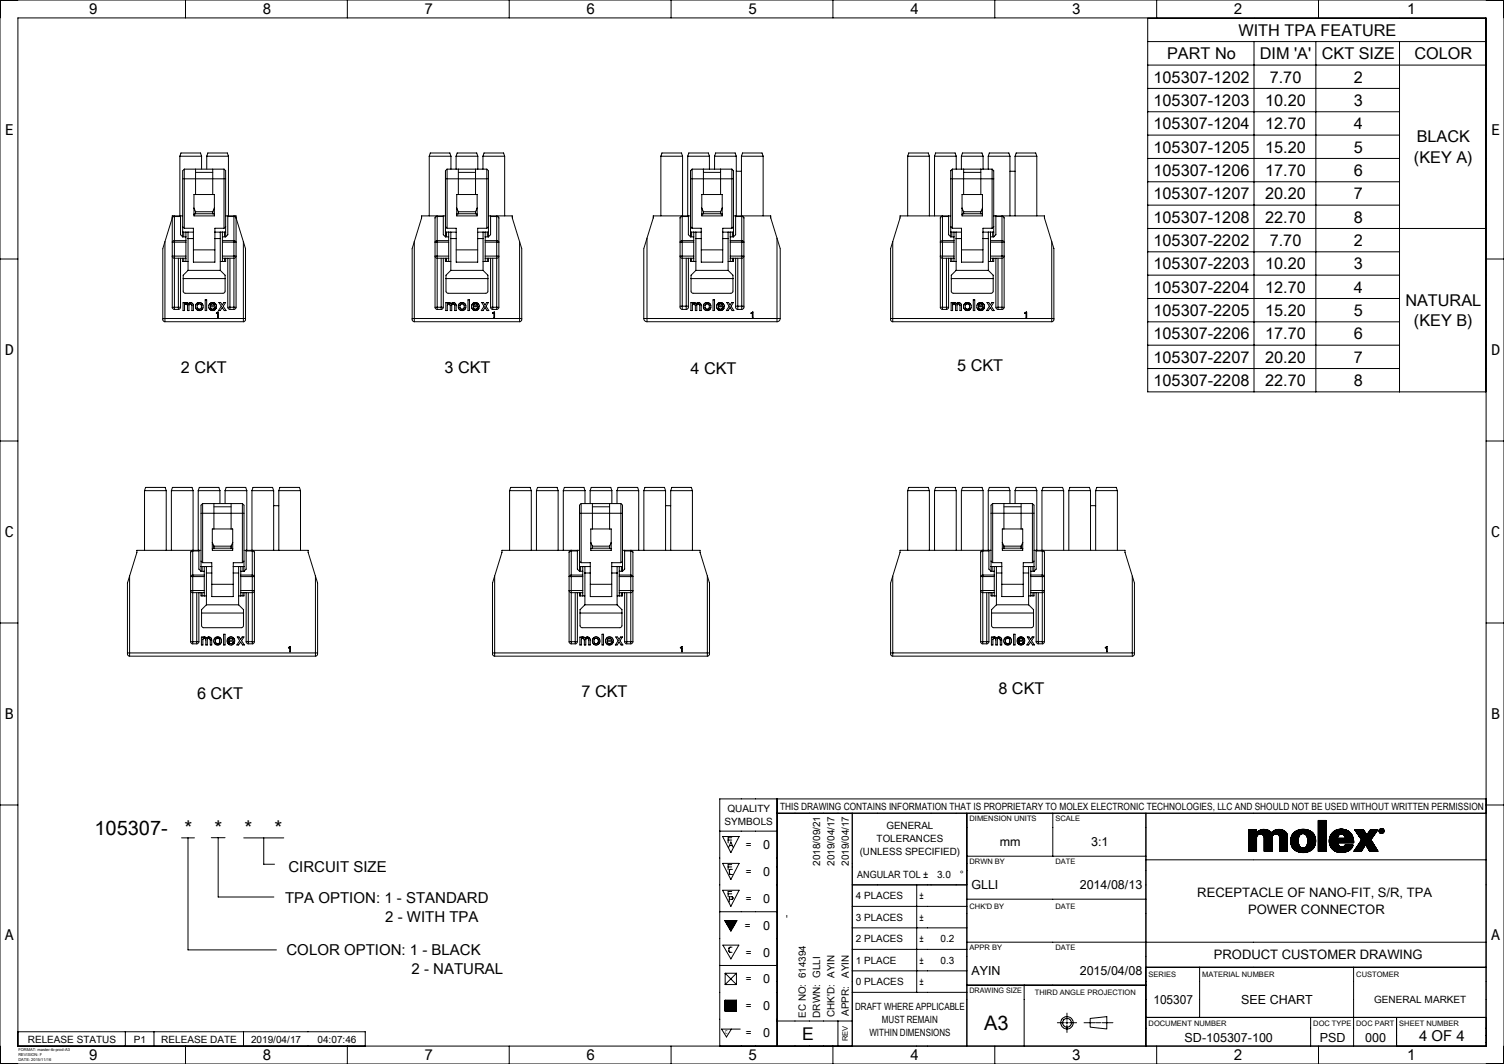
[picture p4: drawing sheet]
<svg xmlns="http://www.w3.org/2000/svg" width="420mm" height="297mm" viewBox="0 0 420 297" stroke-linecap="round" stroke-linejoin="round" font-family="sans-serif">
<defs><g id="words">
<g font-size="5.6">
<text x="26.4" y="233.1">105307-</text>
<text x="51.5" y="233.1">*</text>
<text x="59.9" y="233.1">*</text>
<text x="68.3" y="233.1">*</text>
<text x="76.7" y="233.1">*</text>
<text x="274.8" y="287.5">A3</text>
</g>
<text font-size="4.9" x="224.1" y="290.3">E</text>
<g font-size="4.5">
<text x="345.8" y="10">WITH TPA FEATURE</text>
<text x="325.9" y="16.5">PART No</text>
<text x="351.8" y="16.5">DIM 'A'</text>
<text x="369.1" y="16.5">CKT SIZE</text>
<text x="395" y="16.5">COLOR</text>
<text x="322.1" y="23.1">105307-1202</text>
<text x="354.6" y="23.1">7.70</text>
<text x="378" y="23.1">2</text>
<text x="322.1" y="29.6">105307-1203</text>
<text x="353.3" y="29.6">10.20</text>
<text x="378" y="29.6">3</text>
<text x="322.1" y="36.1">105307-1204</text>
<text x="353.3" y="36.1">12.70</text>
<text x="378" y="36.1">4</text>
<text x="395.6" y="39.7">BLACK</text>
<text x="322.1" y="42.6">105307-1205</text>
<text x="353.3" y="42.6">15.20</text>
<text x="378" y="42.6">5</text>
<text x="394.9" y="45.5">(KEY A)</text>
<text x="322.1" y="49.1">105307-1206</text>
<text x="353.3" y="49.1">17.70</text>
<text x="378" y="49.1">6</text>
<text x="322.1" y="55.6">105307-1207</text>
<text x="353.3" y="55.6">20.20</text>
<text x="378" y="55.6">7</text>
<text x="322.1" y="62.1">105307-1208</text>
<text x="353.3" y="62.1">22.70</text>
<text x="378" y="62.1">8</text>
<text x="322.1" y="68.7">105307-2202</text>
<text x="354.6" y="68.7">7.70</text>
<text x="378" y="68.7">2</text>
<text x="322.1" y="75.2">105307-2203</text>
<text x="353.3" y="75.2">10.20</text>
<text x="378" y="75.2">3</text>
<text x="322.1" y="81.7">105307-2204</text>
<text x="353.3" y="81.7">12.70</text>
<text x="378" y="81.7">4</text>
<text x="322.1" y="88.2">105307-2205</text>
<text x="353.3" y="88.2">15.20</text>
<text x="378" y="88.2">5</text>
<text x="392.5" y="85.3">NATURAL</text>
<text x="322.1" y="94.7">105307-2206</text>
<text x="353.3" y="94.7">17.70</text>
<text x="378" y="94.7">6</text>
<text x="394.9" y="91.1">(KEY B)</text>
<text x="322.1" y="101.2">105307-2207</text>
<text x="353.3" y="101.2">20.20</text>
<text x="378" y="101.2">7</text>
<text x="50.5" y="104.1">2 CKT</text>
<text x="124.1" y="104.1">3 CKT</text>
<text x="192.8" y="104.5">4 CKT</text>
<text x="267.3" y="103.7">5 CKT</text>
<text x="322.1" y="107.8">105307-2208</text>
<text x="353.3" y="107.8">22.70</text>
<text x="378" y="107.8">8</text>
<text x="55" y="195">6 CKT</text>
<text x="162.4" y="194.6">7 CKT</text>
<text x="278.8" y="193.8">8 CKT</text>
</g>
<g font-size="4.2">
<text x="24.8" y="4">9</text>
<text x="73.3" y="4">8</text>
<text x="118.5" y="4">7</text>
<text x="163.7" y="4">6</text>
<text x="208.9" y="4">5</text>
<text x="254.1" y="4">4</text>
<text x="299.3" y="4">3</text>
<text x="344.5" y="4">2</text>
<text x="393" y="4">1</text>
<text x="1.4" y="37.7">E</text>
<text x="416.4" y="37.7">E</text>
<text x="1.4" y="99.2">D</text>
<text x="416.4" y="99.2">D</text>
<text x="1.4" y="150">C</text>
<text x="416.4" y="150">C</text>
<text x="1.4" y="200.8">B</text>
<text x="416.4" y="200.8">B</text>
<text x="80.5" y="243.3">CIRCUIT SIZE</text>
<text x="79.6" y="252.1">TPA OPTION: 1 - STANDARD</text>
<text x="107.6" y="257.4">2 - WITH TPA</text>
<text x="1.4" y="262.4">A</text>
<text x="416.4" y="262.4">A</text>
<text x="80" y="266.7">COLOR OPTION: 1 - BLACK</text>
<text x="114.9" y="272">2 - NATURAL</text>
<text x="396.3" y="290.5">4 OF 4</text>
<text x="24.8" y="296">9</text>
<text x="73.3" y="296">8</text>
<text x="118.5" y="296">7</text>
<text x="163.7" y="296">6</text>
<text x="208.9" y="296">5</text>
<text x="254.1" y="296">4</text>
<text x="299.3" y="296">3</text>
<text x="344.5" y="296">2</text>
<text x="393" y="296">1</text>
</g>
<g font-size="3.6">
<text x="334.3" y="250.5">RECEPTACLE OF NANO-FIT, S/R, TPA</text>
<text x="348.6" y="255.1">POWER CONNECTOR</text>
<text x="339" y="267.8">PRODUCT CUSTOMER DRAWING</text>
</g>
<g font-size="3.5">
<text x="213.2" y="237">0</text>
<text x="279.2" y="236.2">mm</text>
<text x="304.7" y="236.3">3:1</text>
<text x="213.2" y="244.5">0</text>
<text x="271.2" y="248.3">GLLI</text>
<text x="301.5" y="248.3">2014/08/13</text>
<text x="213.2" y="252">0</text>
<text x="213.2" y="259.5">0</text>
<text x="213.2" y="267">0</text>
<text x="213.2" y="274.5">0</text>
<text x="271.2" y="272.2">AYIN</text>
<text x="301.5" y="272.3">2015/04/08</text>
<text x="322.1" y="280.3">105307</text>
<text x="346.6" y="280.3">SEE CHART</text>
<text x="213.2" y="282">0</text>
<text x="213.2" y="289.5">0</text>
<text x="330.8" y="290.8">SD-105307-100</text>
<text x="368.5" y="290.8">PSD</text>
<text x="381.2" y="290.8">000</text>
</g>
<g font-size="2.8">
<text x="203.1" y="226.7">QUALITY</text>
<text x="217.8" y="226">THIS DRAWING CONTAINS INFORMATION THAT IS PROPRIETARY TO MOLEX ELECTRONIC TECHNOLOGIES, LLC AND SHOULD NOT BE USED WITHOUT WRITTEN PERMISSION</text>
<text x="202.4" y="230.3">SYMBOLS</text>
<text x="247.5" y="231.5">GENERAL</text>
<text x="208.3" y="236.8">=</text>
<text x="240.1" y="238.6">(UNLESS SPECIFIED)</text>
<text x="244.8" y="235">TOLERANCES</text>
<text x="208.3" y="244.3">=</text>
<text x="229" y="241.7" transform="rotate(-90 229 241.7)">2018/09/21</text>
<text x="233" y="241.7" transform="rotate(-90 233 241.7)">2019/04/17</text>
<text x="237" y="241.7" transform="rotate(-90 237 241.7)">2019/04/17</text>
<text x="239.4" y="245">ANGULAR TOL ±</text>
<text x="261.7" y="245">3.0</text>
<text x="268" y="245">°</text>
<text x="208.3" y="251.8">=</text>
<text x="239" y="251">4 PLACES</text>
<text x="256.7" y="251">±</text>
<text x="220.5" y="256.4" transform="rotate(-90 220.5 256.4)">-</text>
<text x="239" y="257">3 PLACES</text>
<text x="256.7" y="257">±</text>
<text x="208" y="259.3">=</text>
<text x="239" y="263">2 PLACES</text>
<text x="256.7" y="263">±</text>
<text x="262.7" y="263">0.2</text>
<text x="208.3" y="266.8">=</text>
<text x="239" y="269">1 PLACE</text>
<text x="256.7" y="269">±</text>
<text x="262.7" y="269">0.3</text>
<text x="208.3" y="274.3">=</text>
<text x="237" y="273" transform="rotate(-90 237 273)">AYIN</text>
<text x="239" y="275">0 PLACES</text>
<text x="256.7" y="275">±</text>
<text x="208.3" y="281.8">=</text>
<text x="238.8" y="282">DRAFT WHERE APPLICABLE</text>
<text x="383.7" y="280">GENERAL MARKET</text>
<text x="225" y="284.1" transform="rotate(-90 225 284.1)">EC NO: 614394</text>
<text x="229" y="284.1" transform="rotate(-90 229 284.1)">DRWN: GLLI</text>
<text x="233" y="283.9" transform="rotate(-90 233 283.9)">CHK'D: AYIN</text>
<text x="237" y="283.6" transform="rotate(-90 237 283.6)">APPR:</text>
<text x="246.3" y="285.5">MUST REMAIN</text>
<text x="7.8" y="291">RELEASE STATUS</text>
<text x="37.4" y="291">P1</text>
<text x="45" y="291">RELEASE DATE</text>
<text x="70.1" y="291">2019/04/17</text>
<text x="88.7" y="291">04:07:46</text>
<text x="208.3" y="289.3">=</text>
<text x="242.8" y="289.1">WITHIN DIMENSIONS</text>
</g>
<g font-size="2.1">
<text x="270.7" y="229.3">DIMENSION UNITS</text>
<text x="294.7" y="229.3">SCALE</text>
<text x="270.7" y="241.2">DRWN BY</text>
<text x="294.7" y="241.2">DATE</text>
<text x="270.7" y="253.8">CHK'D BY</text>
<text x="294.7" y="253.7">DATE</text>
<text x="270.7" y="265.2">APPR BY</text>
<text x="294.7" y="265.2">DATE</text>
<text x="320.7" y="272.8">SERIES</text>
<text x="335.7" y="272.8">MATERIAL NUMBER</text>
<text x="378.7" y="272.8">CUSTOMER</text>
<text x="270.7" y="277.3">DRAWING SIZE</text>
<text x="289" y="277.8">THIRD ANGLE PROJECTION</text>
<text x="320.7" y="286.3">DOCUMENT NUMBER</text>
<text x="366.7" y="286.3">DOC TYPE</text>
<text x="378.7" y="286.3">DOC PART</text>
<text x="390.8" y="286.3">SHEET NUMBER</text>
<text x="236.8" y="290.6" transform="rotate(-90 236.8 290.6)">REV</text>
</g>
<text font-size="1.5" x="202.5" y="288.6">C</text>
<g font-size="1.1">
<text x="5.1" y="293.5">FORMAT: master-tb-prod-A3</text>
<text x="5.1" y="294.9">REVISION: F</text>
<text x="5.1" y="296.3">DATE: 2015/11/16</text>
</g>
</g></defs>
<g fill="none" stroke="#000" stroke-width=".28">
<path d="M0 0h420v297h-420zM5 5h410v287h-410zM51.8 0v5M97 0v5M142.2 0v5M187.4 0v5M232.6 0v5M277.8 0v5M320.5 5.1h94.4v104.3h-94.4zM320.5 11.6h94.4M320.5 18.2h94.4M323 0v5"/>
<path d="M350.2 11.6v97.8M367.5 11.6v97.8M368.2 0v5M390.8 11.6v97.8M320.5 24.7h70.3M320.5 31.2h70.3M320.5 37.7h70.3M50.2 43.6l.3-.9h5.5l.3 .9M50.2 43.6h6.1M50.2 43.6v16.7M51 49.9v16.2M51 49.9h12"/>
<path d="M51.5 47.2l-.5 .5v2.2M51.5 47.2v16.5M51.5 47.2h11.1M54.2 54.3h5.7v6h-5.7zM54.2 58.1l.4 1M54.6 47.2v7.1M54.6 48.1h4.8M54.6 59.7h4.8M54.6 59.1h4.8M54.6 59.1v.6M54.6 59.7l-.4 .1M56.3 43.6v3.6"/>
<path d="M57.7 43.6l.3-.9h5.5l.3 .9M57.7 43.6h6.1M57.7 43.6v3.6M59.4 47.2v7.1M59.4 59.1v.6M59.4 59.7l.5 .1M59.9 58.1l-.5 1M62.6 47.2l.4 .5v2.2M62.6 47.2v16.5M63 49.9v16.2M63.8 43.6v16.7M119.9 43.6l.3-.9h5.4l.3 .9"/>
<path d="M119.9 43.6h6M119.9 43.6v16.7M124.4 49.9v16.2M124.4 49.9h12M124.8 47.2l-.4 .5v2.2M124.8 47.2v16.5M124.8 47.2h11.1M125.9 43.6v3.6M127.4 43.6l.3-.9h5.4l.3 .9M127.4 43.6h6M127.4 43.6v3.6M127.5 54.3h5.7v6h-5.7z"/>
<path d="M127.5 58.1l.5 1M128 47.2v7.1M128 48.1h4.8M128 59.7h4.8M128 59.1h4.8M128 59.1v.6M128 59.7l-.5 .1M132.8 47.2v7.1M132.8 59.1v.6M132.8 59.7l.4 .1M133.2 58.1l-.4 1M133.4 43.6v3.6"/>
<path d="M134.9 43.6l.3-.9h5.4l.3 .9M134.9 43.6h6M134.9 43.6v3.6M135.9 47.2v16.5M135.9 47.2l.5 .5v2.2M136.4 49.9v16.2M140.9 43.6v16.7M184.5 43.6l.3-.9h5.5l.3 .9M184.5 43.6h6.1M184.5 43.6v16.7M190.6 43.6v16.7M192 43.6l.3-.9h5.5l.3 .9"/>
<path d="M192 43.6h6.1M192 43.6v16.7M192.8 49.9v16.2M192.8 49.9h12M193.3 47.2l-.5 .5v2.2M193.3 47.2v16.5M193.3 47.2h11.1M196 54.3h5.7v6h-5.7zM196 58.1l.4 1M196.4 47.2v7.1M196.4 48.1h4.8M196.4 59.7h4.8"/>
<path d="M196.4 59.1h4.8M196.4 59.1v.6M196.4 59.7l-.4 .1M198.1 43.6v3.6M199.5 43.6l.3-.9h5.5l.3 .9M199.5 43.6h6.1M199.5 43.6v3.6M201.2 47.2v7.1M201.2 59.7l.5 .1M201.2 59.1v.6M201.7 58.1l-.5 1M204.4 47.2l.4 .5v2.2"/>
<path d="M204.4 47.2v16.5M204.8 49.9v16.2M205.6 47.8h1.4M205.6 43.6v16.7M207 43.6l.3-.9h5.5l.3 .9M207 43.6h6.1M207 43.6v16.7M213.1 43.6v16.7M253.5 43.6v16.7M253.5 43.6l.3-.9h5.4l.3 .9M253.5 43.6h6M259.5 43.6v16.7"/>
<path d="M261 43.6v16.7M261 43.6l.3-.9h5.4l.3 .9M261 43.6h6M265.5 49.9v16.2M265.5 49.9h12M266 47.2l-.5 .5v2.2M266 47.2v16.5M266 47.2h11.1M267 43.6v3.6M268.5 43.6v3.6M268.5 43.6l.3-.9h5.4l.3 .9M268.5 43.6h6"/>
<path d="M268.7 54.3h5.7v6h-5.7zM268.7 58.1l.4 1M269.1 47.2v7.1M269.1 59.1v.6M269.1 48.1h4.8M269.1 59.7l-.4 .1M269.1 59.7h4.8M269.1 59.1h4.8M273.9 47.2v7.1M273.9 59.1v.6M273.9 59.7l.5 .1M274.4 58.1l-.5 1"/>
<path d="M274.5 43.6v3.6M276 43.6v3.6M276 43.6l.3-.9h5.4l.3 .9M276 43.6h6M277.1 47.2v16.5M277.1 47.2l.4 .5v2.2M277.5 49.9v16.2M282 43.6v16.7M282 47.8h1.5M283.5 43.6v16.7M283.5 43.6l.3-.9h5.4l.3 .9M283.5 43.6h6"/>
<path d="M289.5 43.6v16.7M320.5 44.2h70.3M320.5 50.7h70.3M320.5 57.3h70.3M0 72.3h5M46.1 67.5l-.6 1.9v19.5M46.1 67.5v21.4M48.1 60.8l-2 6.7M48.3 60.4l.4-.1-.6 .6zM48.7 71.5h-.6l.2 .4 .4 .2M48.7 67.2l-.4 .1-.2 .3h.6M48.7 67.2v.4"/>
<path d="M48.7 71.5v.6M48.7 72.1h3.2M48.7 60.4v6.8M48.7 67.6v3.9M48.7 72.1v13.7M48.7 71.5h3.2M48.7 67.6h3.2M48.7 67.2h3.2M48.7 60.4h1.7M49.8 72.1v13.7M50.4 60.3v.1M50.4 60.4v5.1l.6 .6"/>
<path d="M50.4 72.1v13.7M51 72.1v.9h.3M51 64.8h.3M51 60.3h-2.9v25.5M51 66.1h.9M51 63.3l.5 .4M51.2 77.8h11.7M51.3 64.8h2.7M51.3 73h1.2M51.3 64.8v1.3M51.3 72.1v.9M51.5 63.7h2.5v9.5h6v-9.5h2.6"/>
<path d="M51.9 67.2v.4M51.9 71.5v.6M51.9 64.8v2.4M51.9 67.6v3.9M51.9 72.1v.9M52.5 75.5l-1.3 1.3v4.5l.1 .4 .5 .2 10.7-.1 .4-.5v-4.5l-1.4-1.3M52.5 75.5h9M52.5 66.6h1.5M52.5 64.8v10.7M54 69.7h6M60 66.6h1.5M60 64.8h2.7"/>
<path d="M61.5 73h1.2M61.5 64.8v10.7M62.1 71.5v.6M62.1 67.2v.4M62.1 72.1h3.2M62.1 66.1h.9M62.1 64.8v2.4M62.1 67.6v3.9M62.1 72.1v.9M62.1 71.5h3.2M62.1 67.6h3.2M62.1 67.2h3.2"/>
<path d="M62.7 64.8h.3M62.7 64.8v1.3M62.7 72.1v.9M63 72.1v.9h-.3M63 60.3h2.9v25.5M63 63.3l-.4 .4M63.6 60.3v.1M63.6 60.4v5.1l-.6 .6M63.6 72.1v13.7M63.6 60.4h1.7M64.2 72.1v13.7M65.3 71.5h.6l-.2 .4-.4 .2"/>
<path d="M65.3 60.3l.4 .1 .2 .5zM65.3 67.2l.4 .1 .2 .3h-.6M65.3 71.5v.6M65.3 67.2v.4M65.3 60.4v6.8M65.3 67.6v3.9M65.3 72.1v13.7M65.9 60.8l2.1 6.7M68 67.5l.6 1.9v19.5M68 67.5v21.4M115.7 67.5l-.6 1.9v19.5M115.7 67.5v21.4"/>
<path d="M121.5 60.9v24.9M122.1 71.5h-.6l.2 .4 .4 .2M122.1 60.4v-.1l-.4 .1-.2 .5M122.1 67.2l-.4 .1-.2 .3h.6M122.1 67.2v.4M122.1 71.5v.6M122.1 60.4l-.4 .2-.2 .3M122.1 72.1h3.2M122.1 71.5h3.2M122.1 67.6h3.2M122.1 67.2h3.2M122.1 60.4h1.7"/>
<path d="M122.1 60.4v6.8M122.1 67.6v3.9M122.1 72.1v13.7M123.2 72.1v13.7M123.8 60.3v.1M123.8 60.4v5.1l.6 .6M123.8 72.1v13.7M124.4 72.1v.9h.3M124.4 64.8h.3M124.4 60.3h-6.7v.5l-2 6.7M124.4 66.1h.9M124.4 63.3l.4 .4"/>
<path d="M124.5 77.8h11.7M124.7 64.8h2.7M124.7 73h1.2M124.7 64.8v1.3M124.7 72.1v.9M124.8 63.7h2.6v9.5h6v-9.5h2.5M125.3 67.2v.4M125.3 71.5v.6M125.3 64.8v2.4M125.3 67.6v3.9M125.3 72.1v.9M125.9 75.5l-1.4 1.3v4.5l.4 .5 10.7 .1 .5-.2 .1-.4v-4.5l-1.3-1.3"/>
<path d="M125.9 75.5h9M125.9 66.6h1.5M125.9 64.8v10.7M127.4 69.7h6M133.4 66.6h1.5M133.4 64.8h2.7M134.9 73h1.2M134.9 64.8v10.7M135.5 71.5v.6M135.5 67.2v.4M135.5 72.1h3.2M135.5 66.1h.9"/>
<path d="M135.5 64.8v2.4M135.5 67.6v3.9M135.5 72.1v.9M135.5 71.5h3.2M135.5 67.6h3.2M135.5 67.2h3.2M136.1 64.8h.3M136.1 64.8v1.3M136.1 72.1v.9M136.4 72.1v.9h-.3M136.4 60.3h6.7v.5l2 6.7M136.4 63.3l-.5 .4"/>
<path d="M137 60.3v.1M137 60.4v5.1l-.6 .6M137 72.1v13.7M137 60.4h1.7M137.6 72.1v13.7M138.7 71.5h.6l-.2 .4-.4 .2M138.7 60.4v-.1l.4 .1 .2 .5M138.7 67.2l.4 .1 .2 .3h-.6M138.7 71.5v.6M138.7 67.2v.4M138.7 60.4l.4 .2 .2 .3M138.7 60.4v6.8"/>
<path d="M138.7 67.6v3.9M138.7 72.1v13.7M139.3 60.9v24.9M145.1 67.5l.6 1.9v19.5M145.1 67.5v21.4M180.7 66.5l-.9 2.9v19.5M180.7 66.5v22.4M189.9 60.9v24.6M190.5 71.5h-.6l.2 .4 .4 .2M190.5 60.4v-.1l-.4 .1-.2 .5M190.5 67.2l-.4 .1-.2 .3h.6M190.5 71.5v.6"/>
<path d="M190.5 67.2v.4M190.5 60.4l-.4 .2-.2 .3M190.5 60.4v6.8M190.5 67.6v3.9M190.5 72.1v13.4M190.5 72.1h3.2M190.5 71.5h3.2M190.5 67.6h3.2M190.5 67.2h3.2M190.5 60.4h1.7M191.6 72.1v13.4M192.2 60.3v.1"/>
<path d="M192.2 60.4v5.1l.6 .6M192.2 72.1v13.4M192.8 72.1v.9h.3M192.8 64.8h.3M192.8 60.3h-10.4v.5l-1.7 5.7M192.8 66.1h.9M192.8 63.3l.5 .4M193 77.8h11.7M193.1 64.8h2.7M193.1 73h1.2M193.1 64.8v1.3M193.1 72.1v.9"/>
<path d="M193.3 63.7h2.5v9.5h6v-9.5h2.6M193.7 67.2v.4M193.7 71.5v.6M193.7 64.8v2.4M193.7 67.6v3.9M193.7 72.1v.9M194.3 75.5l-1.3 1.3v4.5l.3 .5 10.8 .1 .4-.2 .2-.4v-4.5l-1.4-1.3M194.3 75.5h9M194.3 66.6h1.5M194.3 64.8v10.7M195.8 69.7h6M201.8 66.6h1.5"/>
<path d="M201.8 64.8h2.7M203.3 73h1.2M203.3 64.8v10.7M203.9 71.5v.6M203.9 67.2v.4M203.9 72.1h3.2M203.9 66.1h.9M203.9 64.8v2.4M203.9 67.6v3.9M203.9 72.1v.9M203.9 71.5h3.2M203.9 67.6h3.2"/>
<path d="M203.9 67.2h3.2M204.5 64.8h.3M204.5 64.8v1.3M204.5 72.1v.9M204.8 72.1v.9h-.3M204.8 60.3h10.4v.5l1.8 5.7M204.8 63.3l-.4 .4M205.4 60.3v.1M205.4 60.4v5.1l-.6 .6M205.4 72.1v13.4M205.4 60.4h1.7M206 72.1v13.4"/>
<path d="M207.1 71.5h.6l-.1 .4-.5 .2M207.1 60.4v-.1l.5 .1 .1 .5M207.1 71.5v.6M207.1 67.2l.5 .1 .1 .3h-.6M207.1 67.2v.4M207.1 60.4l.5 .2 .1 .3M207.1 60.4v6.8M207.1 67.6v3.9M207.1 72.1v13.4M207.7 60.9v24.6M217 66.5l.9 2.9v19.5M217 66.5v22.4"/>
<path d="M249.3 67.5l-.6 1.9v19.5M249.3 67.5v21.4M262.6 60.9v24.9M263.2 71.5h-.6l.2 .4 .4 .2M263.2 60.4v-.1l-.4 .1-.2 .5M263.2 71.5v.6M263.2 60.4l-.4 .2-.2 .3M263.2 67.2l-.4 .1-.2 .3h.6M263.2 67.2v.4M263.2 72.1h3.2M263.2 71.5h3.2M263.2 67.6h3.2"/>
<path d="M263.2 67.2h3.2M263.2 60.4h1.7M263.2 60.4v6.8M263.2 67.6v3.9M263.2 72.1v13.7M264.3 72.1v13.7M264.9 60.3v.1M264.9 60.4v5.1l.6 .6M264.9 72.1v13.7M265.5 72.1v.9h.3M265.5 64.8h.3M265.5 60.3h-14.2v.5l-2 6.7"/>
<path d="M265.5 66.1h.9M265.5 63.3l.5 .4M265.7 77.8h11.7M265.8 64.8h2.7M265.8 73h1.2M265.8 64.8v1.3M265.8 72.1v.9M266 63.7h2.5v9.5h6v-9.5h2.6M266.4 67.2v.4M266.4 71.5v.6M266.4 64.8v2.4M266.4 67.6v3.9"/>
<path d="M266.4 72.1v.9M267 75.5l-1.3 1.3v4.5l.1 .4 .5 .2 10.7-.1 .4-.5v-4.5l-1.4-1.3M267 75.5h9M267 64.8v10.7M267 66.6h1.5M268.5 69.7h6M274.5 66.6h1.5M274.5 64.8h2.7M276 64.8v10.7M276 73h1.2M276.6 71.5v.6M276.6 67.2v.4"/>
<path d="M276.6 64.8v2.4M276.6 67.6v3.9M276.6 72.1v.9M276.6 72.1h3.2M276.6 66.1h.9M276.6 71.5h3.2M276.6 67.6h3.2M276.6 67.2h3.2M277.2 64.8h.3M277.2 64.8v1.3M277.2 72.1v.9M277.5 72.1v.9h-.3"/>
<path d="M277.5 60.3h14.2v.5l2 6.7M277.5 63.3l-.4 .4M278.1 60.3v.1M278.1 60.4v5.1l-.6 .6M278.1 72.1v13.7M278.1 60.4h1.7M278.7 72.1v13.7M279.8 71.5h.6l-.2 .4-.4 .2M279.8 60.4v-.1l.4 .1 .2 .5M279.8 71.5v.6M279.8 67.2v.4M279.8 67.2l.4 .1 .2 .3h-.6"/>
<path d="M279.8 60.4l.4 .2 .2 .3M279.8 60.4v6.8M279.8 67.6v3.9M279.8 72.1v13.7M280.4 60.9v24.9M293.7 67.5l.6 1.9v19.5M293.7 67.5v21.4M320.5 63.8h94.4M320.5 70.3h70.3M320.5 76.8h70.3M415 72.3h5M45.5 88.9v.5l.6 .4"/>
<path d="M45.5 88.9h.6M46.1 88.9v.9M46.1 89.8h21.9M46.1 88.9h21.9M48.1 85.8l.2 .4 .4 .2M48.1 85.8h.6M48.7 85.8v.6M48.7 86.4h1.1M48.7 85.8h1.1M49.8 85.8h.6M49.8 85.8v.6M50.4 85.8l-.2 .4-.4 .2"/>
<path d="M51.1 84.5h.4v.2l.5-.3 .7 .4a.73 .73 0 0 1 .9-.3 .73 .73 0 0 1 .4 .8v1.4h-.4v-1.4l-.5-.5-.3 .4v1.5h-.4l-.1-1.5-.2-.3h-.3l-.3 .3v1.5h-.4zM55.2 85l.3-.2 .6 .2 .2 .8a.61 .61 0 0 1-.6 .5 .61 .61 0 0 1-.6-.5zM57.3 83.7h.4v3h-.4zM58.5 84.8a1.06 1.06 0 0 1 1.3-.3 1.06 1.06 0 0 1 .6 1.1h-1.6a.62 .62 0 0 0 .4 .7 .62 .62 0 0 0 .8-.4h.4a1.11 1.11 0 0 1-1.6 .6 1.11 1.11 0 0 1-.3-1.7zM58.8 85.3h.1M58.9 85l.7-.1 .4 .4h-1.2zM60.4 87.4h.1M60.8 87.2l-.3 .2M60.8 87.1h.2v1.5h-.2v-1.1l-.4-.1M60.8 87.1v.1M61.1 84.4h.5l.5 .7 .4-.7h.5l-.7 1.1 .8 1.2h-.5l-.5-.8-.6 .8h-.5l.8-1.2zM63.6 85.8l.2 .4 .4 .2"/>
<path d="M63.6 85.8h.6M64.2 85.8v.6M64.2 86.4h1.1M64.2 85.8h1.1M65.3 85.8h.6M65.3 85.8v.6M65.9 85.8l-.2 .4-.4 .2M68 88.9h.6M68 88.9v.9M68.6 88.9l-.1 .5-.5 .4M115.1 88.9v.5l.6 .4M115.1 88.9h.6"/>
<path d="M115.7 88.9v.9M115.7 89.8h29.4M115.7 88.9h29.4M121.5 85.8l.2 .4 .4 .2M121.5 85.8h.6M122.1 85.8v.6M122.1 86.4h1.1M122.1 85.8h1.1M123.2 85.8h.6M123.2 85.8v.6M123.8 85.8l-.2 .4-.4 .2M124.5 84.5h.4v.2l.5-.3 .6 .4a.73 .73 0 0 1 .9-.3 .73 .73 0 0 1 .5 .8v1.4h-.4v-1.4l-.5-.5-.3 .4v1.5h-.5v-1.5l-.2-.3h-.4l-.2 .3v1.5h-.4z"/>
<path d="M128.6 85l.3-.2 .6 .2 .1 .8a.61 .61 0 0 1-.6 .5 .61 .61 0 0 1-.6-.5zM130.7 83.7h.4v3h-.4zM131.9 84.8a1.06 1.06 0 0 1 1.3-.3 1.06 1.06 0 0 1 .6 1.1h-1.6a.62 .62 0 0 0 .4 .7 .62 .62 0 0 0 .8-.4h.4a1.11 1.11 0 0 1-1.7 .6 1.11 1.11 0 0 1-.2-1.7zM132.2 85.3h.1M132.3 85l.7-.1 .4 .4h-1.2zM134.5 84.4h.5l.5 .7 .4-.7h.5l-.7 1.1 .8 1.2h-.5l-.5-.8-.6 .8h-.5l.8-1.2zM137 85.8l.2 .4 .4 .2M137 85.8h.6M137.6 87.4l.5-.3v1.5h-.2v-1.1zM137.6 85.8v.6M137.6 86.4h1.1M137.6 85.8h1.1"/>
<path d="M138 87.1l-.1 .1M138.7 85.8h.6M138.7 85.8v.6M139.3 85.8l-.2 .4-.4 .2M145.1 88.9h.6M145.1 88.9v.9M145.7 88.9l-.1 .5-.5 .4M179.8 88.9a.9 .9 0 0 0 .9 .9M179.8 88.9h.9M180.7 88.9v.9M180.7 89.8h36.3M180.7 88.9h36.3"/>
<path d="M189.9 85.5l.1 .5 .5 .4M189.9 85.5h.6M190.5 85.5v.9M190.5 86.4h1.1M190.5 85.5h1.1M191.6 85.5h.6M191.6 85.5v.9M192.2 85.5v.5l-.6 .4M192.9 84.5h.4v.2l.5-.3 .7 .4a.73 .73 0 0 1 .9-.3 .73 .73 0 0 1 .4 .8v1.4h-.4v-1.4l-.4-.5-.4 .4v1.5h-.4l-.1-1.5-.2-.3h-.3l-.3 .3v1.5h-.4zM197 85l.4-.2 .5 .2 .2 .8a.61 .61 0 0 1-.6 .5 .61 .61 0 0 1-.6-.5zM199.1 83.7h.4v3h-.4zM200.4 84.8a1.06 1.06 0 0 1 1.2-.3 1.06 1.06 0 0 1 .6 1.1h-1.6a.62 .62 0 0 0 .5 .7 .62 .62 0 0 0 .7-.4h.4a1.11 1.11 0 0 1-1.6 .6 1.11 1.11 0 0 1-.2-1.7z"/>
<path d="M200.6 85.3h.1M200.7 85l.7-.1 .4 .4h-1.2zM202.9 84.4h.5l.5 .7 .4-.7h.5l-.7 1.1 .8 1.2h-.5l-.5-.8-.6 .8h-.5l.8-1.2zM205.4 85.5l.1 .5 .5 .4M205.4 85.5h.6M206 85.5v.9M206 86.4h1.1M206 85.5h1.1M207.1 85.5h.6M207.1 85.5v.9M207.7 85.5v.5l-.6 .4M209.7 87.4l.6-.3v1.5h-.2v-1.1z"/>
<path d="M210.1 87.1v.1M217 88.9v.9M217 88.9h.9M217.9 88.9a.9 .9 0 0 1-.9 .9M248.7 88.9v.5l.6 .4M248.7 88.9h.6M249.3 88.9v.9M249.3 89.8h44.4M249.3 88.9h44.4M262.6 85.8l.2 .4 .4 .2M262.6 85.8h.6M263.2 85.8v.6"/>
<path d="M263.2 86.4h1.1M263.2 85.8h1.1M264.3 85.8h.6M264.3 85.8v.6M264.9 85.8l-.2 .4-.4 .2M265.6 84.5h.4v.2l.5-.3 .6 .4a.73 .73 0 0 1 .9-.3 .73 .73 0 0 1 .5 .8v1.4h-.4v-1.4l-.5-.5-.3 .4v1.5h-.5v-1.5l-.2-.3h-.4l-.2 .3v1.5h-.4zM269.7 85l.3-.2 .6 .2 .1 .8a.61 .61 0 0 1-.6 .5 .61 .61 0 0 1-.6-.5zM271.8 83.7h.4v3h-.4zM273.2 84.7a1.06 1.06 0 0 1 1.2-.1 1.06 1.06 0 0 1 .5 1h-1.6a.62 .62 0 0 0 .4 .7 .62 .62 0 0 0 .8-.4h.4a1.11 1.11 0 0 1-1.8 .6 1.11 1.11 0 0 1 .1-1.8zM273.3 85.3h.1M273.4 85l.7-.1 .4 .4h-1.2zM275.6 84.4h.5l.5 .7 .4-.7h.5l-.7 1.1 .8 1.2h-.5l-.5-.8-.6 .8h-.5l.8-1.2z"/>
<path d="M278.1 85.8l.2 .4 .4 .2M278.1 85.8h.6M278.7 85.8v.6M278.7 86.4h1.1M278.7 85.8h1.1M279.8 85.8h.6M279.8 85.8v.6M280.4 85.8l-.2 .4-.4 .2M286.2 87.4l.5-.3v1.5h-.2v-1.1zM293.7 88.9v.9M293.7 88.9h.6M294.3 88.9v.5l-.6 .4"/>
<path d="M320.5 83.3h70.3M320.5 89.8h70.3M320.5 96.4h70.3M320.5 102.9h70.3M0 123.1h5M40.4 137h6M40.4 137l.3-.9h5.4l.3 .9M40.4 137v16.6M46.4 137v16.6M47.9 137h6M47.9 137l.3-.9h5.4l.3 .9M47.9 137v16.6"/>
<path d="M53.9 137v16.6M55.4 137h6M55.4 137l.3-.9h5.4l.3 .9M55.4 137v16.6M61.4 137v3.6M62.9 137h6M62.9 137l.3-.9h5.4l.3 .9M62.9 137v3.6M68.9 137v16.6M70.4 137h6M70.4 137l.3-.9h5.4l.3 .9M70.4 137v16.6"/>
<path d="M76.4 137v16.6M77.9 137h6M77.9 137l.3-.9h5.4l.3 .9M77.9 137v16.6M83.9 137v16.6M142.3 137h6.1M142.3 137l.3-.9h5.5l.3 .9M142.3 137v16.6M148.4 137v16.6M149.8 137h6.1M149.8 137l.3-.9h5.5l.3 .9M149.8 137v16.6"/>
<path d="M155.9 137v16.6M157.3 137h6.1M157.3 137l.3-.9h5.5l.3 .9M157.3 137v16.6M163.4 137v3.6M164.8 137h6.1M164.8 137l.3-.9h5.5l.3 .9M164.8 137v3.6M170.9 137v3.6M172.3 137h6.1M172.3 137l.3-.9h5.5l.3 .9M172.3 137v3.6"/>
<path d="M178.4 137v16.6M179.8 137h6.1M179.8 137l.3-.9h5.5l.3 .9M179.8 137v16.6M185.9 137v16.6M187.3 137h6.1M187.3 137l.3-.9h5.5l.3 .9M187.3 137v16.6M193.4 137v16.6M253.5 137h6M253.5 137l.3-.9h5.4l.3 .9M253.5 137v16.6"/>
<path d="M259.5 137v16.6M261 137h6M261 137l.3-.9h5.4l.3 .9M261 137v16.6M267 137v16.6M268.5 137h6M268.5 137l.3-.9h5.4l.3 .9M268.5 137v16.6M274.5 137v16.6M276 137h6M276 137l.3-.9h5.4l.3 .9M276 137v16.6"/>
<path d="M282 137v3.6M283.5 137h6M283.5 137l.3-.9h5.4l.3 .9M283.5 137v3.6M289.5 137v16.6M291 137h6M291 137l.3-.9h5.4l.3 .9M291 137v16.6M297 137v16.6M298.5 137h6M298.5 137l.3-.9h5.4l.3 .9M298.5 137v16.6"/>
<path d="M304.5 137v16.6M306 137h6M306 137l.3-.9h5.4l.3 .9M306 137v16.6M312 137v16.6M415 123.1h5M53.2 154.2v24.9M53.8 153.8v-.2l-.4 .2-.2 .4M53.8 153.8l-.4 .1-.2 .3M53.8 153.8v6.7M53.8 153.8h1.7M55.5 153.6v.2"/>
<path d="M55.5 153.8v5.1l.6 .6M56.1 158.1h.3M56.1 159.5h.9M56.1 153.6h-17.9v.6l-2 6.6M56.1 143.3v16.2M56.1 156.6l.5 .5M56.1 143.3h12M56.4 158.1h2.7M56.4 158.1v1.4M56.6 140.6l-.5 .4v2.3M56.6 140.6v16.5M56.6 157.1h2.5v9.4h6v-9.4h2.6"/>
<path d="M56.6 140.6h11.1M57 158.1v2.4M57.6 159.9h1.5M57.6 158.1v10.7M59.3 147.7h5.7v5.9h-5.7zM59.3 151.5l.4 1M59.7 140.6v7.1M59.7 153h4.8M59.7 152.5h4.8M59.7 141.5h4.8M59.7 152.5v.5M59.7 153l-.4 .1"/>
<path d="M64.5 140.6v7.1M64.5 152.5v.5M64.5 153l.5 .1M65 151.5l-.5 1M65.1 159.9h1.5M65.1 158.1h2.7M66.6 158.1v10.7M67.2 159.5h.9M67.2 158.1v2.4M67.7 140.6v16.5M67.7 140.6l.4 .4v2.3M67.8 158.1h.3"/>
<path d="M67.8 158.1v1.4M68.1 153.6h17.9v.6l2.1 6.6M68.1 143.3v16.2M68.1 156.6l-.4 .5M68.7 153.6v.2M68.7 153.8v5.1l-.6 .6M68.7 153.8h1.7M70.4 153.8v-.2l.5 .2 .1 .4M70.4 153.8l.5 .1 .1 .3M70.4 153.8v6.7M71 154.2v24.9M76.4 141.2h1.5"/>
<path d="M158.9 154.2v24.9M159.5 153.8v-.2l-.4 .2-.2 .4M159.5 153.8l-.4 .1-.2 .3M159.5 153.8h1.7M159.5 153.8v6.7M161.2 153.6v.2M161.2 153.8v5.1l.6 .6M161.8 158.1h.3M161.8 159.5h.9M161.8 153.6h-21.6v.6l-2.1 6.6M161.8 143.3v16.2M161.8 156.6l.5 .5"/>
<path d="M161.8 143.3h12M162.1 158.1h2.7M162.1 158.1v1.4M162.3 140.6l-.5 .4v2.3M162.3 140.6v16.5M162.3 157.1h2.5v9.4h6v-9.4h2.6M162.3 140.6h11.1M162.7 158.1v2.4M163.3 159.9h1.5M163.3 158.1v10.7M165 147.7h5.7v5.9h-5.7zM165 151.5l.4 1"/>
<path d="M165.4 140.6v7.1M165.4 153h4.8M165.4 152.5h4.8M165.4 152.5v.5M165.4 153l-.4 .1M165.4 141.5h4.8M170.2 140.6v7.1M170.2 152.5v.5M170.2 153l.5 .1M170.7 151.5l-.5 1M170.8 159.9h1.5M170.8 158.1h2.7"/>
<path d="M172.3 158.1v10.7M172.9 159.5h.9M172.9 158.1v2.4M173.4 140.6v16.5M173.4 140.6l.4 .4v2.3M173.5 158.1h.3M173.5 158.1v1.4M173.8 153.6h21.7v.6l2 6.6M173.8 143.3v16.2M173.8 156.6l-.4 .5M174.4 153.6v.2M174.4 153.8v5.1l-.6 .6"/>
<path d="M174.4 153.8h1.7M176.1 153.8v-.2l.5 .2 .1 .4M176.1 153.8l.5 .1 .1 .3M176.1 153.8v6.7M176.7 154.2v24.9M185.9 141.2h1.4M273.8 154.2v24.9M274.4 153.8v-.2l-.4 .2-.2 .4M274.4 153.8l-.4 .1-.2 .3M274.4 153.8h1.8M274.4 153.8v6.7M276.2 153.6v.2"/>
<path d="M276.2 153.8v5.1l.6 .6M276.8 158.1h.3M276.8 159.5h.9M276.8 153.6h-25.5v.6l-2 6.6M276.8 143.3v16.2M276.8 156.6l.4 .5M276.8 143.3h12M277.1 158.1h2.7M277.1 158.1v1.4M277.2 140.6l-.4 .4v2.3M277.2 140.6v16.5M277.2 157.1h2.6v9.4h6v-9.4h2.5"/>
<path d="M277.2 140.6h11.1M277.7 158.1v2.4M278.3 158.1v10.7M278.3 159.9h1.5M279.9 151.5l.5 1M279.9 147.7h5.7v5.9h-5.7zM280.4 140.6v7.1M280.4 152.5v.5M280.4 153l-.5 .1M280.4 153h4.8M280.4 152.5h4.8M280.4 141.5h4.8"/>
<path d="M285.2 140.6v7.1M285.2 152.5v.5M285.2 153l.4 .1M285.6 151.5l-.4 1M285.8 159.9h1.5M285.8 158.1h2.7M287.3 158.1v10.7M287.9 158.1v2.4M287.9 159.5h.9M288.3 140.6v16.5M288.3 140.6l.5 .4v2.3M288.5 158.1h.3"/>
<path d="M288.5 158.1v1.4M288.8 153.6h25.4v.6l2 6.6M288.8 143.3v16.2M288.8 156.6l-.5 .5M289.4 153.6v.2M289.4 153.8v5.1l-.6 .6M289.4 153.8h1.7M291.1 153.8v-.2l.4 .2 .2 .4M291.1 153.8l.4 .1 .2 .3M291.1 153.8v6.7M291.7 154.2v24.9M304.5 141.2h1.5"/>
<path d="M0 173.9h5M36.2 160.8l-.6 2v19.5M36.2 160.8v21.5M53.2 179.1l.2 .4 .4 .2M53.2 179.1h.6M53.8 164.8h-.6l.2 .5 .4 .1M53.8 160.5l-.4 .1-.2 .3h.6M53.8 160.5v.4M53.8 164.8v.6M53.8 179.1v.6M53.8 165.4h3.2M53.8 179.7h1.1"/>
<path d="M53.8 164.8h3.2M53.8 160.9h3.2M53.8 160.9v3.9M53.8 165.4v13.7M53.8 160.5h3.2M53.8 179.1h1.1M54.9 179.1h.6M54.9 179.1v.6M54.9 165.4v13.7M55.5 179.1l-.1 .4-.5 .2M55.5 165.4v13.7M56.1 165.4v.9h.3"/>
<path d="M56.2 177.8h.5v.2l.4-.2 .7 .4a.73 .73 0 0 1 .9-.4 .73 .73 0 0 1 .4 .9v1.3h-.4v-1.3l-.4-.5-.4 .3v1.5h-.4l-.1-1.5-.2-.3h-.3l-.2 .3v1.5h-.5zM56.3 171.1h11.7M56.4 166.3h1.2M56.4 165.4v.9M57 160.5v.4M57 164.8v.6M57 160.9v3.9M57 165.4v.9M57.6 168.8l-1.3 1.4v4.4l.2 .4 .4 .2h10.7l.4-.6v-4.4l-1.4-1.4M57.6 168.8h9M59.1 163.1h6M60.3 178.3l.4-.1 .5 .1 .2 .9a.61 .61 0 0 1-.6 .5 .61 .61 0 0 1-.6-.5z"/>
<path d="M62.4 177h.4v3h-.4zM63.7 178.2a1.06 1.06 0 0 1 1.2-.3 1.06 1.06 0 0 1 .6 1.1h-1.6a.62 .62 0 0 0 .5 .7 .62 .62 0 0 0 .7-.4h.4a1.11 1.11 0 0 1-1.6 .6 1.11 1.11 0 0 1-.2-1.7zM64 178.3l.8-.1 .3 .5h-1.2zM66.3 177.8h.4l.5 .7 .4-.7h.5l-.6 1 .7 1.2h-.4l-.6-.8-.6 .8h-.5l.8-1.2zM66.6 166.3h1.2M67.2 164.8v.6M67.2 160.5v.4M67.2 165.4h3.2M67.2 160.9v3.9M67.2 165.4v.9M67.2 164.8h3.2M67.2 160.9h3.2"/>
<path d="M67.2 160.5h3.2M67.8 165.4v.9M68.1 165.4v.9h-.3M68.7 179.1l.2 .4 .4 .2M68.7 179.1h.6M68.7 165.4v13.7M69.3 179.1v.6M69.3 179.7h1.1M69.3 179.1h1.1M69.3 165.4v13.7M70.4 164.8h.6l-.1 .5-.5 .1M70.4 160.5l.5 .1 .1 .3h-.6"/>
<path d="M70.4 164.8v.6M70.4 160.5v.4M70.4 179.1h.6M70.4 179.1v.6M70.4 160.9v3.9M70.4 165.4v13.7M71 179.1l-.1 .4-.5 .2M88.1 160.8l.6 2v19.5M88.1 160.8v21.5M138.1 160.8l-.6 2v19.5M138.1 160.8v21.5M158.9 179.1l.2 .4 .4 .2"/>
<path d="M158.9 179.1h.6M159.5 164.8h-.6l.2 .5 .4 .1M159.5 160.5l-.4 .1-.2 .3h.6M159.5 164.8v.6M159.5 160.5v.4M159.5 179.1v.6M159.5 165.4h3.2M159.5 179.7h1.1M159.5 164.8h3.2M159.5 160.9h3.2M159.5 160.5h3.2M159.5 179.1h1.1"/>
<path d="M159.5 160.9v3.9M159.5 165.4v13.7M160.6 179.1h.6M160.6 179.1v.6M160.6 165.4v13.7M161.2 179.1l-.1 .4-.5 .2M161.2 165.4v13.7M161.8 165.4v.9h.3M161.9 177.8h.5v.2l.4-.2 .7 .4a.73 .73 0 0 1 .9-.4 .73 .73 0 0 1 .4 .9v1.3h-.4v-1.3l-.4-.5-.4 .3v1.5h-.4l-.1-1.5-.2-.3h-.3l-.2 .3v1.5h-.5zM162 171.1h11.7M162.1 166.3h1.2M162.1 165.4v.9"/>
<path d="M162.7 160.5v.4M162.7 164.8v.6M162.7 160.9v3.9M162.7 165.4v.9M163.3 168.8l-1.3 1.4v4.4l.2 .4 .4 .2h10.7l.4-.6v-4.4l-1.4-1.4M163.3 168.8h9M164.8 163.1h6M166 178.3l.4-.1 .5 .1 .2 .9a.61 .61 0 0 1-.6 .5 .61 .61 0 0 1-.6-.5zM168.1 177h.4v3h-.4zM169.4 178.2a1.06 1.06 0 0 1 1.2-.3 1.06 1.06 0 0 1 .6 1.1h-1.6a.62 .62 0 0 0 .5 .7 .62 .62 0 0 0 .7-.4h.4a1.11 1.11 0 0 1-1.6 .6 1.11 1.11 0 0 1-.2-1.7zM169.7 178.3l.8-.1 .3 .5h-1.2zM172 177.8h.4l.5 .7 .4-.7h.5l-.6 1 .7 1.2h-.4l-.6-.8-.6 .8h-.5l.8-1.2z"/>
<path d="M172.3 166.3h1.2M172.9 164.8v.6M172.9 160.5v.4M172.9 165.4h3.2M172.9 160.9v3.9M172.9 165.4v.9M172.9 164.8h3.2M172.9 160.9h3.2M172.9 160.5h3.2M173.5 165.4v.9M173.8 165.4v.9h-.3M174.4 179.1l.2 .4 .4 .2"/>
<path d="M174.4 179.1h.6M174.4 165.4v13.7M175 179.1v.6M175 179.7h1.1M175 179.1h1.1M175 165.4v13.7M176.1 164.8h.6l-.1 .5-.5 .1M176.1 160.5l.5 .1 .1 .3h-.6M176.1 164.8v.6M176.1 160.5v.4M176.1 179.1h.6M176.1 179.1v.6"/>
<path d="M176.1 160.9v3.9M176.1 165.4v13.7M176.7 179.1l-.1 .4-.5 .2M197.5 160.8l.6 2v19.5M197.5 160.8v21.5M249.3 160.8l-.6 1.9v19.6M249.3 160.8v21.5M273.8 179.1l.2 .4 .4 .2M273.8 179.1h.6M274.4 164.8h-.6l.2 .5 .4 .1M274.4 160.5l-.4 .1-.2 .3h.6M274.4 164.8v.6"/>
<path d="M274.4 160.5v.4M274.4 179.1v.6M274.4 165.4h3.3M274.4 179.7h1.2M274.4 164.8h3.3M274.4 160.9h3.3M274.4 160.5h3.3M274.4 179.1h1.2M274.4 160.9v3.9M274.4 165.4v13.7M275.6 179.1h.6M275.6 179.1v.6"/>
<path d="M275.6 165.4v13.7M276.2 179.1l-.2 .4-.4 .2M276.2 165.4v13.7M276.8 165.4v.9h.3M276.9 177.8h.4v.2l.5-.2 .6 .4a.73 .73 0 0 1 .9-.4 .73 .73 0 0 1 .4 .9v1.3h-.4v-1.4l-.4-.4-.4 .3v1.5h-.4v-1.5l-.3-.3h-.3l-.2 .3v1.5h-.4zM276.9 171.1h11.7M277.1 166.3h1.2M277.1 165.4v.9M277.7 160.5v.4M277.7 164.8v.6M277.7 160.9v3.9M277.7 165.4v.9"/>
<path d="M278.3 168.8l-1.4 1.4v4.4l.4 .6h10.7l.4-.2 .2-.4v-4.4l-1.3-1.4M278.3 168.8h9M279.8 163.1h6M280.9 178.3l.4-.1 .5 .1 .2 .9a.61 .61 0 0 1-.6 .5 .61 .61 0 0 1-.6-.5zM283 177h.5v3h-.5zM284.4 178a1.06 1.06 0 0 1 1.2-.1 1.06 1.06 0 0 1 .6 1.1h-1.7a.62 .62 0 0 0 .5 .7 .62 .62 0 0 0 .7-.4h.4a1.11 1.11 0 0 1-1.7 .5 1.11 1.11 0 0 1 0-1.8zM284.5 178.6v.1M284.7 178.3l.7-.1 .3 .5-1.2-.1zM286.9 177.8h.5l.4 .7 .5-.7h.4l-.6 1 .8 1.2h-.5l-.6-.8-.6 .8h-.4l.7-1.2zM287.3 166.3h1.2M287.9 164.8v.6M287.9 160.5v.4"/>
<path d="M287.9 160.9v3.9M287.9 165.4v.9M287.9 165.4h3.2M287.9 164.8h3.2M287.9 160.9h3.2M287.9 160.5h3.2M288.5 165.4v.9M288.8 165.4v.9h-.3M289.4 179.1l.1 .4 .5 .2M289.4 179.1h.6M289.4 165.4v13.7M290 179.1v.6"/>
<path d="M290 179.7h1.1M290 179.1h1.1M290 165.4v13.7M291.1 164.8h.6l-.2 .5-.4 .1M291.1 160.5l.4 .1 .2 .3h-.6M291.1 164.8v.6M291.1 160.5v.4M291.1 179.1h.6M291.1 179.1v.6M291.1 160.9v3.9M291.1 165.4v13.7M291.7 179.1l-.2 .4-.4 .2"/>
<path d="M316.2 160.8l.6 1.9v19.6M316.2 160.8v21.5M415 173.9h5M35.6 182.3v.5l.6 .4M35.6 182.3h.6M36.2 182.3v.9M36.2 183.2h51.9M36.2 182.3h51.9M80.6 180.7h.1M80.7 180.7h-.1M80.7 180.7l.4-.2v1.5h-.2v-1.1l-.3-.2M80.7 180.7h.1"/>
<path d="M88.1 182.3v.9M88.1 182.3h.6M88.7 182.3l-.1 .5-.5 .4M137.5 182.3l.1 .5 .5 .4M137.5 182.3h.6M138.1 182.3v.9M138.1 183.2h59.4M138.1 182.3h59.4M190 180.7l.5-.2v1.5h-.1v-1.1zM197.5 182.3v.9M197.5 182.3h.6M198.1 182.3v.5l-.6 .4"/>
<path d="M248.7 182.3v.5l.6 .4M248.7 182.3h.6M249.3 182.3v.9M249.3 183.2h66.9M249.3 182.3h66.9M308.7 180.7l.5-.2v1.5h-.2v-1.1zM316.2 182.3v.9M316.2 182.3h.6M316.8 182.3v.5l-.6 .4M0 224.7h5M50.7 233.9h3.6M52.5 233.9v31.3h24.7"/>
<path d="M59 233.8h3.9M60.9 233.8v16.6h15.6M68.1 233.9h11.1M73.7 233.9v7.3h3M201 232h16M201.8 233.5h4.6l-2.3 4.5zM203.3 234.5h1M203.5 236.5l.6-1.5 .6 1.5M203.7 236h.8M204.3 233.8h-1v1.5M217 223v69M217 227h198"/>
<path d="M270 227v65M270 239h50M294 227v12M348.7 237.6h2.2M348.8 231.6l-.1 .1M348.9 231.6l-.2 .2M349 231.6l-.3 .3M349.1 231.6l-.4 .4M349.2 231.6l-.5 .5M349.3 231.6l-.6 .6M349.4 231.6l-.7 .7M349.5 231.6l-.8 .8"/>
<path d="M349.6 231.6l-.9 .9M349.7 231.6l-1 1M349.8 231.6l-1.1 1.1M349.9 231.6l-1.2 1.2M350 231.6l-1.3 1.3M350.1 231.6l-1.4 1.4M350.2 231.6l-1.5 1.5M350.3 231.6l-1.6 1.6M350.4 231.6l-1.7 1.7M350.5 231.6l-1.8 1.8M350.6 231.6l-1.9 1.9M350.7 231.6l-2 2"/>
<path d="M350.8 231.6l-2.1 2.1M350.9 231.6l-2.2 2.2M350.9 237.6v-3.7a1.07 1.07 0 0 1 1.1-1.1 1.07 1.07 0 0 1 1 1.1v3.7M350.9 237.6h.1M350.9 237.5l-.1 .1M350.9 237.4l-.2 .2M350.9 237.3l-.4 .3M350.9 237.2l-.4 .4M350.9 237.1l-.5 .5M350.9 237l-.6 .6M350.9 236.9l-.7 .7M350.9 236.8l-.8 .8"/>
<path d="M350.9 236.7l-.9 .9M350.9 236.6l-1 1M350.9 236.5l-1.1 1.1M350.9 236.4l-1.2 1.2M350.9 236.3l-1.3 1.3M350.9 236.2l-1.4 1.4M350.9 236.1l-1.5 1.5M350.9 236l-1.6 1.6M350.9 235.9l-1.7 1.7M350.9 235.8l-1.8 1.8M350.9 235.7l-1.9 1.9M350.9 235.6l-2 2"/>
<path d="M350.9 235.5l-2.1 2.1M350.9 235.4l-2.2 2.2M350.9 235.3l-2.2 2.2M350.9 235.2l-2.2 2.2M350.9 235.1l-2.2 2.2M350.9 235l-2.2 2.2M350.9 234.9l-2.2 2.2M350.9 234.8l-2.2 2.3M350.9 234.7l-2.2 2.2M350.9 234.6l-2.2 2.2M350.9 234.5l-2.2 2.2M350.9 234.4l-2.2 2.2"/>
<path d="M350.9 234.3l-2.2 2.3M350.9 234.2l-2.2 2.2M350.9 234.1l-2.2 2.2M350.9 234l-2.2 2.2M350.9 233.8l-2.2 2.3M350.9 231.6v.9a2.75 2.75 0 0 1 4.2 0 2.75 2.75 0 0 1 3.9-.3M350.9 231.6h-2.2v6M350.9 232.3l-2.2 2.3M350.9 232.2l-2.2 2.2M350.9 232.1l-2.2 2.2M350.9 232l-2.2 2.2M350.9 231.8l-2.2 2.3"/>
<path d="M350.9 231.7l-2.2 2.3M350.9 231.7l-2.2 2.2M350.9 233.7l-2.2 2.2M350.9 233.6l-2.2 2.2M351 233.5l-2.3 2.2M351.1 233.3l-2.4 2.4M351.4 232l-2.7 2.7M351.6 231.9l-2.9 2.9M351.8 231.8l-3.1 3.1M352 231.7l-3.3 3.2M352.2 231.6l-3.5 3.5M352.3 231.6l-3.6 3.6"/>
<path d="M352.4 231.6l-3.7 3.7M352.5 231.5l-3.8 3.8M352.6 231.5l-3.9 3.9M352.8 233.1l1.4-1.3-1.4 1.4M352.8 231.5l-4.1 4.1M352.9 231.5l-1.5 1.4M353 231.5l-1.4 1.3M353 233.7l1.7-1.6-1.7 1.7M353 237.6h2.2M353.1 231.5l-1.4 1.3M353.2 231.5l-1.4 1.3M353.3 231.5l-1.4 1.3"/>
<path d="M353.4 231.5l-1.3 1.3M353.5 231.6l-1.3 1.2M353.6 231.6l-1.3 1.2M353.7 231.6l-1.3 1.3M353.8 231.6l-1.3 1.3M353.9 231.7l-1.3 1.3M354 231.7l-1.4 1.3M354.1 231.7l-1.4 1.3M354.3 231.8l-1.5 1.4M354.3 231.8l-1.4 1.5M354.4 231.9l-1.5 1.5M354.5 231.9l-1.5 1.6 1.5-1.5"/>
<path d="M354.6 232l-1.6 1.6M354.8 232.2l-1.8 1.7M354.8 232.2l-1.8 1.8M354.9 232.3l-1.9 1.8M354.9 232.3l-1.9 1.9M355 232.4l-2 1.9M355 232.4l-2 2M355.2 233.9a1.07 1.07 0 0 1 1.1-1.1 1.07 1.07 0 0 1 1.1 1.1v3.7M355.2 233.9v3.7M355.2 237.6h.1M355.2 237.5l-.1 .1M355.2 237.4l-.2 .2"/>
<path d="M355.2 237.3l-.3 .3M355.2 237.2l-.4 .4M355.2 237.1l-.5 .5M355.2 237l-.6 .6M355.2 236.9l-.7 .7M355.2 236.8l-.8 .8M355.2 236.7l-.9 .9M355.2 236.6l-1 1M355.2 236.5l-1.1 1.1M355.2 236.4l-1.2 1.2M355.2 236.3l-1.3 1.3M355.2 236.2l-1.4 1.4"/>
<path d="M355.2 236.1l-1.5 1.5M355.2 236l-1.6 1.6M355.2 235.9l-1.7 1.7M355.2 235.8l-1.8 1.8M355.2 235.7l-1.9 1.9M355.2 235.6l-2 2M355.2 235.6l-2.1 2M355.2 235.4l-2.1 2.2M355.2 235.3l-2.2 2.3M355.2 235.2l-2.2 2.3M355.2 235.1l-2.2 2.3M355.2 235.1l-2.2 2.2"/>
<path d="M355.2 234.9l-2.2 2.3M355.2 234.8l-2.2 2.3M355.2 234.7l-2.2 2.3M355.2 234.7l-2.2 2.2M355.2 234.6l-2.2 2.2M355.2 234.4l-2.2 2.3M355.2 234.3l-2.2 2.3M355.2 234.2l-2.2 2.3M355.2 234.2l-2.2 2.2M355.2 234.1l-2.2 2.2M355.2 233.9l-2.2 2.3M355.2 233.8l-2.2 2.3"/>
<path d="M355.2 233.7l-2.2 2.3M355.3 233.6l-2.3 2.3M355.3 233.5l-2.3 2.3M355.4 233.3l-2.4 2.4M355.4 232.1l-2.4 2.4M355.7 231.9l-2.7 2.7M356 231.8l-3 2.9M356.2 231.7l-3.2 3.1M356.3 231.6l-3.3 3.3M356.4 231.6l-3.4 3.4M356.6 231.6l-3.6 3.5M356.7 231.5l-3.7 3.7"/>
<path d="M356.8 231.5l-3.8 3.8M356.9 231.5l-3.9 3.9M357 231.5l-4 4M357.1 231.5l-4.1 4.1M357.2 231.5l-1.5 1.5M357.3 231.5l-1.3 1.3M357.4 233.7l1.5-1.5-1.5 1.5M357.4 231.5l-1.3 1.3M357.5 231.5l-1.3 1.3M357.6 231.5l-1.3 1.3M357.7 231.6l-1.3 1.2M357.8 231.6l-1.3 1.2"/>
<path d="M357.8 231.6l-1.2 1.2M357.9 231.6l-1.3 1.2M358 231.6l-1.3 1.3M358 231.7l-1.2 1.2M358.1 231.7l-1.3 1.2M358.2 231.7l-1.3 1.3M358.3 231.7l-1.3 1.3M358.3 231.8l-1.3 1.3M358.4 231.8l-1.3 1.3M358.5 231.9l-1.4 1.3M358.5 231.9l-1.3 1.3M358.6 231.9l-1.4 1.4"/>
<path d="M358.6 232l-1.4 1.4M358.7 232l-1.4 1.4M358.8 232l-1.5 1.5M358.8 232.1l-1.5 1.5M359 232.2l-1.6 1.6M359 232.2l.5 1M359 232.3l-1.6 1.6M359.1 232.3l-1.7 1.7M359.1 232.3l-1.7 1.8M359.2 232.4l-1.8 1.8M359.2 232.4l-1.8 1.9M359.2 232.5l-1.8 1.9"/>
<path d="M359.3 232.6l-1.9 1.9M359.3 232.6l-1.9 2M359.3 232.7l-1.9 2M359.4 232.8l-2 2M359.4 232.8l-2 2.1M359.4 232.9l-2 2.1M359.4 233l-2 2.1M359.4 233.1l-2 2.1M359.5 233.2l-2.1 2.1M359.5 233.2v4.4h-2.1M359.5 234.2l-2.1 2.2M359.5 234.2l-2.1 2.1"/>
<path d="M359.5 234.1l-2.1 2.1M359.5 234l-2.1 2.1M359.5 233.9l-2.1 2.1M359.5 233.7l-2.1 2.2M359.5 233.7l-2.1 2.1M359.5 233.6l-2.1 2.1M359.5 233.5l-2.1 2.1M359.5 233.4l-2.1 2.1M359.5 233.3l-2.1 2.1M359.5 237.6h-.1M359.5 237.5l-.2 .1M359.5 237.4l-.2 .2"/>
<path d="M359.5 237.3l-.3 .3M359.5 237.2l-.5 .4M359.5 237.1l-.6 .5M359.5 237l-.6 .6M359.5 236.9l-.7 .7M359.5 236.8l-.8 .8M359.5 236.7l-1 .9M359.5 236.6l-1.1 1M359.5 236.5l-1.1 1.1M359.5 236.4l-1.2 1.2M359.5 236.4l-1.3 1.2M359.5 236.2l-1.5 1.4"/>
<path d="M359.5 236.1l-1.5 1.5M359.5 236l-1.6 1.6M359.5 235.9l-1.7 1.7M359.5 235.9l-1.8 1.7M359.5 235.7l-2 1.9M359.5 235.6l-2 2M359.5 235.5l-2.1 2.1M359.5 235.4l-2.1 2.1M359.5 235.2l-2.1 2.2M359.5 235.1l-2.1 2.2M359.5 235l-2.1 2.2M359.5 235l-2.1 2.1"/>
<path d="M359.5 234.9l-2.1 2.1M359.5 234.7l-2.1 2.2M359.5 234.6l-2.1 2.2M359.5 234.6l-2.1 2.1M359.5 234.5l-2.1 2.1M359.5 234.4l-2.1 2.1M360.9 233l-.5 1.7 .5 1.8M360.9 236.5l.7 .8M361.6 232.2l-.6 .6M361.8 232l-1 1M361.9 237.5l1.2-1-1.1 1M362 231.9l-1.2 1.3"/>
<path d="M362.2 231.9l-1.5 1.5M362.4 231.8l-1.8 1.7M362.5 234.8l-1.6 1.7M362.5 234.6l-1.7 1.8M362.5 234.5l-1.7 1.8M362.5 234.9l-1.6 1.7M362.5 234.4l-1.7 1.9M362.5 235l-1.5 1.6M362.6 234.3l-1.9 1.9M362.6 235.1l-1.6 1.6M362.6 234.2l-1.9 1.9M362.6 235.2l-1.5 1.6 1.5-1.5"/>
<path d="M362.6 231.7l-2 2M362.6 234.1l-1.9 2M362.6 235.4l-1.5 1.5M362.6 235.4l-1.4 1.5M362.6 234l-2 2M362.6 235.5l-1.4 1.5M362.6 233.8l-2 2.1M362.7 235.6l-1.4 1.4M362.7 235.7l-1.4 1.4M362.7 233.7l-2.1 2.1M362.7 235.8l-1.3 1.3M362.7 231.7l-2.2 2.1"/>
<path d="M362.7 233.6l-2.1 2.2M362.7 235.8l-1.2 1.4 1.2-1.3M362.8 236l-1.3 1.2M362.8 233.4l-2.2 2.3M362.8 236.1l-1.2 1.2M362.8 231.6l-2.3 2.4M362.9 236.2l-1.2 1.2M362.9 233.1l-2.4 2.5M362.9 231.6l-2.4 2.5M363 236.3l-1.2 1.1M363 236.4l-1.1 1.1M363.1 231.6l-2.6 2.6"/>
<path d="M363.2 236.5l-1.1 1.1M363.2 231.5l-2.8 2.8M363.2 236.6l-1 1M363.3 236.6l-1.1 1M363.3 231.5l-2.9 2.9M363.4 236.6l-1.1 1.1M363.4 236.7l-1.1 1M363.4 231.5l-3 3M363.5 236.7l-1.1 1M363.5 231.5l-3.1 3.1M363.6 236.7l-1.1 1M363.6 231.5l-3.2 3.2"/>
<path d="M363.7 236.7l-1.1 1.1M363.8 231.5l-3.4 3.3M363.8 236.7l-1.1 1.1M363.9 231.5l-3.5 3.4M364 231.5l-3.6 3.5M364 236.7l-1.2 1.1M364 231.5l-3.6 3.6M364.1 236.7l-1.2 1.2M364.1 231.5l-3.7 3.7M364.2 232.7l1.1-1-1.1 1M364.2 236.7l-1.2 1.2M364.3 231.5l-3.8 3.8"/>
<path d="M364.3 236.6l-1.3 1.3M364.3 231.5l-3.8 3.9M364.4 231.5l-3.9 4M364.5 231.5l-4 4M364.5 236.5l-1.4 1.4M364.6 231.5l-1.5 1.4M364.7 231.6l-1.3 1.2M364.8 231.6l-1.2 1.1M364.8 231.6l-1.1 1.1M364.9 231.6l-1.1 1.1M365 233.5a1.32 1.32 0 0 0-1.7-.7 1.32 1.32 0 0 0-.8 1.7l.3 1.5M365 233.5a2.59 2.59 0 0 1-.7 3.2 1.18 1.18 0 0 1-1.5-.7"/>
<path d="M365 231.6l-1.1 1.1M365.1 231.7l-1.1 1M365.1 234l1.5-1.5-1.5 1.6M365.2 231.7l-1.1 1M365.4 231.7l-1.1 1.1M365.5 231.8l-1.1 1M365.6 231.8l-1.1 1.1M365.7 231.9l-1.1 1M365.7 231.9l-1 1.1 1.1-1.1M365.9 232l-1.1 1.1M366 232l-1.2 1.2M366 232.1l-1.1 1.1"/>
<path d="M366.1 232.1l-1.2 1.2M366.2 232.1l-1.3 1.3M366.2 232.2l.8 .8M366.2 232.2a3.9 3.9 0 0 0-5.3 .8M366.2 232.2l-1.2 1.2M366.3 232.2l-1.3 1.3M366.3 232.3l-1.3 1.3M366.4 232.3l-1.4 1.4M366.5 232.4l-1.4 1.4M366.6 232.4l-1.5 1.5M366.7 232.6l-1.5 1.6M366.7 236.9l-.3 .3"/>
<path d="M366.8 232.7l-1.6 1.6M366.8 232.7l-1.6 1.7M366.8 232.8l-1.6 1.7M366.9 232.9l-1.7 1.7M366.9 232.9l-1.7 1.8M366.9 236.6l-.8 .8M367 233l-1.8 1.8M367 233a3.3 3.3 0 0 1-.3 3.9 3.3 3.3 0 0 1-3.8 1l-1.3-.6M367 233l-1.8 1.9M367 233.1l-1.8 1.9M367 236.4l-1.1 1.1M367.1 233.2l-1.9 1.9"/>
<path d="M367.1 233.2l-1.9 2M367.1 236.2l-1.4 1.4M367.1 233.3l-2 2M367.1 233.4l-2 2M367.2 236l-1.6 1.7M367.2 233.4l-2.1 2.2M367.2 233.5l-2.2 2.3M367.2 233.6l-2.2 2.3M367.2 235.8l-1.9 1.9M367.3 233.7l-2.4 2.3M367.3 233.7l-2.5 2.5M367.3 235.7l-2.1 2.1"/>
<path d="M367.3 233.8l-4.1 4.1M367.3 235.6l-2.2 2.2M367.3 233.9l-4 4M367.3 234l-3.9 4M367.3 235.5l-2.3 2.4M367.4 234.1l-3.9 3.9M367.4 235.4l-2.6 2.5M367.4 234.2l-3.8 3.8M367.4 235.2l-2.7 2.7M367.4 234.3l-3.7 3.7M367.4 235.1l-2.8 2.8M367.4 234.4l-3.6 3.6"/>
<path d="M367.4 235l-2.9 3M367.4 234.5l-3.5 3.5M367.4 234.9l-3 3.1M367.4 234.6l-3.4 3.4M367.4 234.8l-3.1 3.2M367.4 234.7l-3.3 3.3M368.1 229h2.2v8.6h-2.2zM368.2 229l-.1 .1M368.3 229l-.2 .2M368.4 229l-.3 .3M368.5 229l-.4 .4M368.6 229l-.5 .5"/>
<path d="M368.7 229l-.6 .6M368.8 229l-.7 .7M368.9 229l-.8 .8M369 229l-.9 .9M369.1 229l-1 1M369.2 229l-1.1 1.1M369.3 229l-1.2 1.2M369.4 229l-1.3 1.3M369.5 229l-1.4 1.4M369.6 229l-1.5 1.5M369.7 229l-1.6 1.6M369.8 229l-1.7 1.7"/>
<path d="M369.9 229l-1.8 1.8M370 229l-1.9 1.9M370.1 229l-2 1.9M370.2 229l-2.1 2.1M370.3 229l-2.2 2.2M370.3 232.2l-2.2 2.2M370.3 232.1l-2.2 2.2M370.3 232l-2.2 2.2M370.3 231.9l-2.2 2.2M370.3 231.8l-2.2 2.2M370.3 231.7l-2.2 2.2M370.3 231.6l-2.2 2.2"/>
<path d="M370.3 231.5l-2.2 2.2M370.3 231.4l-2.2 2.2M370.3 231.3l-2.2 2.2M370.3 231.2l-2.2 2.2M370.3 231.1l-2.2 2.2M370.3 231l-2.2 2.2M370.3 230.9l-2.2 2.2M370.3 230.8l-2.2 2.3M370.3 230.7l-2.2 2.2M370.3 230.6l-2.2 2.2M370.3 230.5l-2.2 2.2M370.3 230.4l-2.2 2.3"/>
<path d="M370.3 230.3l-2.2 2.3M370.3 230.2l-2.2 2.2M370.3 230.1l-2.2 2.2M370.3 230l-2.2 2.2M370.3 229.9l-2.2 2.3M370.3 229.8l-2.2 2.3M370.3 229.7l-2.2 2.2M370.3 229.6l-2.2 2.2M370.3 229.5l-2.2 2.3M370.3 229.4l-2.2 2.3M370.3 229.3l-2.2 2.3M370.3 229.2l-2.2 2.2"/>
<path d="M370.3 229.1l-2.2 2.2M370.3 229l-2.2 2.3M370.3 237.6h.1M370.3 237.5l-.1 .1M370.3 237.4l-.2 .2M370.3 237.3l-.3 .3M370.3 237.2l-.4 .4M370.3 237.1l-.5 .5M370.3 237l-.6 .6M370.3 236.9l-.7 .7M370.3 236.8l-.8 .8M370.3 236.7l-.9 .9"/>
<path d="M370.3 236.6l-1 1M370.3 236.5l-1.1 1.1M370.3 236.4l-1.2 1.2M370.3 236.3l-1.3 1.3M370.3 236.2l-1.4 1.4M370.3 236.1l-1.5 1.5M370.3 236l-1.6 1.6M370.3 235.9l-1.7 1.7M370.3 235.8l-1.8 1.8M370.3 235.7l-1.9 1.9M370.3 235.6l-2 2M370.3 235.5l-2.1 2.1"/>
<path d="M370.3 235.4l-2.2 2.2M370.3 235.3l-2.2 2.3M370.3 235.2l-2.2 2.3M370.3 235.1l-2.2 2.3M370.3 235l-2.2 2.3M370.3 235l-2.2 2.2M370.3 234.9l-2.2 2.2M370.3 234.7l-2.2 2.3M370.3 234.6l-2.2 2.3M370.3 234.6l-2.2 2.2M370.3 234.5l-2.2 2.2M370.3 234.4l-2.2 2.2"/>
<path d="M370.3 234.2l-2.2 2.3M370.3 234.1l-2.2 2.3M370.3 234.1l-2.2 2.2M370.3 234l-2.2 2.2M370.3 233.9l-2.2 2.2M370.3 233.7l-2.2 2.3M370.3 233.7l-2.2 2.2M370.3 233.6l-2.2 2.2M370.3 233.5l-2.2 2.2M370.3 233.4l-2.2 2.2M370.3 233.2l-2.2 2.3M370.3 233.2l-2.2 2.2"/>
<path d="M370.3 233.1l-2.2 2.2M370.3 233l-2.2 2.2M370.3 232.9l-2.2 2.2M370.3 232.8l-2.2 2.2M370.3 232.7l-2.2 2.2M370.3 232.6l-2.2 2.2M370.3 232.5l-2.2 2.2M370.3 232.4l-2.2 2.2M370.3 232.3l-2.2 2.2M371.2 234.4v.7M371.2 235.1l.4 1.3M372.6 232l-.8 .8"/>
<path d="M372.7 237.5l1.4-1.2-1.3 1.2M372.9 231.8l-1.3 1.4M373.1 231.7l-1.6 1.6M373.3 231.7l-1.9 1.8M373.4 231.6l-2 2M373.5 231.6l-2.1 2.1M373.5 233.9l-2.1 2.1M373.5 233.8l-2.1 2.2M373.5 235.4l-1.5 1.5M373.6 233.7l-2.2 2.2M373.6 235.5l-1.5 1.5M373.6 234l-2.1 2.1"/>
<path d="M373.6 233.5l-2.2 2.3M373.6 235.6l-1.4 1.5M373.6 235.7l-1.4 1.4M373.7 235.8l-1.5 1.4M373.7 233.4l-2.4 2.3M373.7 235.8l-1.4 1.4 1.4-1.3M373.7 231.5l-2.4 2.4M373.7 234l-2.2 2.2M373.8 236l-1.4 1.3M373.8 234l-2.3 2.3M373.8 231.5l-2.5 2.5M373.8 236l-1.3 1.3"/>
<path d="M373.8 233.1a1.07 1.07 0 0 1 1.3-.2 1.07 1.07 0 0 1 .6 1.1h-2.2zM373.9 236.1l-1.4 1.3M373.9 234l-2.3 2.3M373.9 236.1l-1.3 1.3M373.9 231.5l-2.6 2.7M374 234l-2.4 2.4M374 236.2l-1.4 1.3M374 231.5l-2.8 2.8M374.1 234l-2.5 2.4M374.1 231.5l-2.9 2.9M374.1 236.3l-1.3 1.3M374.2 234l-2.5 2.5"/>
<path d="M374.2 236.3l-1.3 1.3M374.3 231.5l-3.1 3M374.3 234l-2.6 2.6M374.3 236.4l-1.3 1.2M374.4 231.5l-3.2 3.1M374.4 236.4l-1.4 1.3M374.4 234l-2.6 2.6M374.4 236.4l-1.3 1.3M374.5 231.5l-3.3 3.2M374.5 234l-2.7 2.7M374.5 236.4l-1.3 1.3M374.6 231.5l-3.4 3.3"/>
<path d="M374.6 234l-2.8 2.7M374.6 236.4l-1.4 1.3M374.6 231.5l-3.4 3.4M374.7 235.2l2.6-2.5-2.5 2.5M374.7 234l-2.8 2.8M374.7 236.4l-1.4 1.4M374.8 231.5l-3.6 3.5M374.8 234l-2.9 2.9M374.8 236.4l-1.4 1.4M374.9 231.5l-3.7 3.6M374.9 234l-2.9 2.9M374.9 236.4l-1.4 1.4"/>
<path d="M374.9 231.5l-3.7 3.7M375 234l-1.3 1.2M375 231.5l-3.8 3.8M375 236.4l-1.5 1.4M375.1 234l-1.3 1.2M375.1 231.5l-3.8 3.8M375.2 234l-1.3 1.2M375.2 231.5l-3.9 3.9M375.2 236.3l-1.6 1.6M375.3 234l-1.3 1.2M375.3 231.5l-4 4M375.4 231.5l-4.1 4.1"/>
<path d="M375.4 234l-1.3 1.2M375.4 231.6l-4.1 4.1M375.5 234l-1.3 1.2M375.5 233.3l1.2-1.2-1.2 1.2M375.5 231.6l-1.4 1.3M375.5 234l-1.2 1.2M375.6 235.9l-.4 .4-.5 .1M375.6 235.9h2.2M375.6 231.6l-1.3 1.3M375.6 235.9l-.1 .1M375.7 231.6a3.3 3.3 0 0 0-4.5 2.8M375.7 231.6a3.5 3.5 0 0 1 2.3 3.6h-4.5a1.19 1.19 0 0 0 1.2 1.2"/>
<path d="M375.7 231.6l-1.3 1.2M375.8 231.6l-1.3 1.2M375.8 235.9l-2.1 2M375.8 231.7l-1.2 1.1M375.8 235.9l-2 2M375.9 231.7l-1.2 1.1M375.9 235.9l-2 2M376 231.7l-1.2 1.1M376 235.9l-2 2M376.1 231.7l-1.2 1.1M376.1 231.8l-1.1 1.1M376.1 235.9l-2.1 2"/>
<path d="M376.2 231.8l-1.2 1.1M376.2 231.8l-1.1 1.1M376.3 235.9l-2.2 2M376.3 231.9l-1.1 1.1M376.3 235.9l-2 2M376.4 231.9l-1.2 1.1M376.4 235.9l-2.1 2M376.4 231.9l-1.1 1.1M376.5 232l-1.2 1.1M376.5 235.9l-2.1 2M376.6 232l-1.2 1.2M376.6 235.9l-2.1 2"/>
<path d="M376.6 232.1l-1.1 1.1M376.7 235.9l-2.1 2M376.8 232.2l-1.2 1.2M376.8 232.2l-1.2 1.3M376.8 235.9l-2.1 2M376.9 232.3l-1.3 1.3M376.9 235.9l-2.1 2M377 232.3l-1.3 1.3M377 232.4l-1.3 1.3M377 235.9l-2.1 2M377 232.4l-1.3 1.4M377.1 232.4l-1.4 1.5"/>
<path d="M377.1 235.9l-2.1 2M377.1 232.5l-2.7 2.7M377.2 232.6l-2.7 2.6M377.2 232.6l-2.6 2.6M377.2 235.9l-2.1 2M377.3 235.9l-2 2M377.3 232.8l-2.5 2.4M377.4 232.8l-2.4 2.4M377.4 235.9l-2 2M377.4 232.9l-2.3 2.3M377.5 232.9l-2.3 2.3M377.5 233l-2.2 2.2"/>
<path d="M377.5 235.9l-2 2M377.5 233.1l-2.2 2.1M377.5 236.6l-.7 .8M377.6 233.2l-2.1 2M377.6 233.2l-2 2M377.6 235.9l-2 1.9M377.6 233.3l-1.9 1.9M377.7 233.3l-2 1.9M377.7 233.4l-1.9 1.8M377.7 236.3l-1.2 1.2M377.7 233.5l-1.7 1.7M377.7 235.9l-2 1.9"/>
<path d="M377.7 233.6l-1.6 1.6M377.8 236.2l-1.5 1.4M377.8 233.6l-1.6 1.6M377.8 233.7l-1.6 1.5M377.8 236.1l-1.6 1.6M377.8 233.8l-1.5 1.4M377.8 235.9l-1.9 1.9M377.8 235.9l-1.7 1.8M377.8 235.9a3.5 3.5 0 0 1-5.1 1.6l-1.1-1.1M377.8 233.9l-1.3 1.3M377.9 233.9l-1.3 1.3M377.9 234l-1.3 1.2"/>
<path d="M377.9 234.1l-1.2 1.1M377.9 234.1l-1.1 1.1M377.9 234.3l-.9 .9M378 234.3l-1 .9M378 234.4l-.9 .8M378 234.5l-.8 .7M378 234.6l-.7 .6M378 234.7l-.5 .5M378 234.8l-.5 .4M378 234.8l-.4 .4M378 234.9l-.3 .3M378 235l-.2 .2"/>
<path d="M378 235.2h-.1M378.4 231.6v.1M378.5 231.6l-.1 .2M378.6 231.6l-.1 .2M378.7 231.6l-.2 .3M378.8 231.6l-.3 .3M378.9 231.6l-.3 .4M379 231.6l-.4 .5M379.1 231.6l-.4 .6 .5-.6M379.3 231.6l-.6 .6M379.4 231.6l-.6 .7M379.5 231.6l-.7 .7"/>
<path d="M379.6 231.6l-.7 .8M379.7 231.6l-.8 .9M379.8 231.6l-.9 .9M379.9 231.6l-.9 1M380 231.6l-1 1M380.1 231.6l-1 1.1M380.2 237.6l1.2-1.9 1.1 1.9M380.2 237.6h.1M380.2 231.6l-1.1 1.1M380.2 234.4l-2.1 3.2h2.1M380.3 231.6l-1.1 1.3 1.2-1.3M380.3 237.4l-.2 .2"/>
<path d="M380.5 237.1l-.5 .5M380.5 231.6l-1.3 1.3M380.6 231.6l-1.3 1.4M380.7 231.6l-1.4 1.4M380.7 236.8l-.8 .8M380.8 231.6l.9 1.5 1-1.5h2.1M380.8 231.6h-2.5l1.9 2.8M380.8 231.7l-1.5 1.4M380.8 231.7l-1.4 1.4M380.8 231.7l-1.3 1.6 1.4-1.4-1.4 1.4M380.8 236.6l-1 1M380.9 231.9l-1.4 1.5"/>
<path d="M381 232l-1.4 1.4M381 236.3l-1.3 1.3M381 232l-1.4 1.5M381.1 232.1l-1.4 1.5M381.1 232.2l-1.4 1.4M381.1 232.2l-1.4 1.5M381.1 236.1l-1.5 1.5M381.2 232.3l-1.4 1.4M381.2 232.4l-1.4 1.4M381.2 232.4l-1.3 1.5M381.3 232.5l-1.4 1.5 1.4-1.5M381.3 235.9l-1.8 1.7"/>
<path d="M381.3 232.6l-1.3 1.4M381.4 232.7l-1.4 1.4M381.4 232.7l-1.3 1.5M381.5 232.8l-1.4 1.4M381.5 232.9l-1.3 1.4 1.3-1.4M381.6 233l-1.4 1.4M381.6 233l-1.5 1.6M382.8 231.6l-.3 .3M382.8 234.4l2 3.2h-2.3M382.8 234.4l-1.4 1.4M382.9 231.6l-.6 .6M382.9 234.5l-1.4 1.4"/>
<path d="M382.9 234.5l-1.4 1.5M382.9 234.6l-1.3 1.4M383 234.7l-1.4 1.4M383 231.6l-1 1M383 234.1l-1.6 1.7M383 234.8l-1.4 1.4M383.1 231.6l-1.3 1.3M383.1 234.8l-1.4 1.5M383.1 234.9l-1.4 1.4M383.2 235l-1.4 1.4M383.2 231.6l-3.3 3.3M383.2 235l-1.4 1.5"/>
<path d="M383.2 235.1l-1.4 1.4M383.3 231.6l-3.6 3.5M383.3 235.1l-1.4 1.5M383.3 235.2l-1.4 1.5M383.3 237.6l1-.8-.9 .8M383.3 231.6l-3.7 3.8M383.4 235.3l-1.4 1.5 1.4-1.5M383.4 233.6l-4 4M383.4 235.4l-1.4 1.4M383.5 235.4l-1.5 1.5M383.5 231.6l-4.2 4.2M383.5 235.5l-1.4 1.5"/>
<path d="M383.5 235.6l-1.4 1.4M383.5 237.6l.9-.7-.8 .7M383.6 233.3l-4.3 4.3M383.6 231.6l-4.5 4.5M383.6 235.6l-1.4 1.5M383.6 235.7l-1.4 1.4M383.6 235.7l-1.4 1.5M383.7 231.6l-4.8 4.8M383.7 235.8l-1.4 1.5M383.7 235.9l-1.4 1.4M383.8 231.6l-5.1 5.1M383.8 235.9l-1.5 1.5"/>
<path d="M383.8 233l-4.6 4.6M383.8 236l-1.4 1.5M383.8 231.6l-5.3 5.3M383.9 236.1l-1.5 1.5M383.9 236.2l-1.4 1.4M383.9 236.2l-1.3 1.4M384 231.6l-5.7 5.7M384 232.8l-4.9 4.8M384 236.3l-1.4 1.3M384 236.4l-1.3 1.2M384.1 236.4l-1.3 1.2M384.1 231.6l-6 6 6.1-6"/>
<path d="M384.1 236.5l-1.2 1.1M384.1 236.5l-1 1.1M384.2 236.6l-1.1 1M384.2 232.5l-5.2 5.1M384.2 236.7l-1 .9M384.2 237.6l.4-.3-.3 .3M384.2 231.6l-6 6M384.3 231.6l-6 6M384.4 237l-.7 .6M384.4 237l-.6 .6M384.5 237.1l-.6 .5M384.5 231.6l-6.1 6"/>
<path d="M384.5 232l-5.6 5.6M384.5 237.2l-.5 .4M384.5 237.2l-.4 .4M384.6 231.6l-6.1 6M384.6 237.4l-.2 .2M384.7 231.6l-6.1 6M384.7 237.5l-.2 .1M384.7 231.7l-5.9 5.9M384.7 237.5l-.1 .1M384.7 231.6l-6 6M384.8 231.6l-2 2.8M384.8 237.6h-.1"/>
<path d="M385.2 231.8v.4M385.2 232.2v.1M385.2 231.7l-.1 .1M385.2 232.3l.1 .1M385.4 232.5h-.1M385.4 232.5h.1M385.4 232.5l.2 .1M385.5 231.6h.5M385.5 231.6v.7M385.5 231.6v.1M385.6 232.6h.2M385.6 231.6l-.1 .1"/>
<path d="M385.7 232.2l-.1 .1M385.7 232.1l-.2 .2M385.7 231.8l-.2 .2M385.7 231.6l-.2 .2M385.7 231.9l-.2 .2M385.8 231.6l-.3 .3M385.8 231.9l-.3 .3M385.9 232v.1M385.9 232l-.4 .3M385.9 231.7v.2M385.9 231.7h-.2l.2 .2M385.9 231.6l-.2 .1"/>
<path d="M385.9 232.1l.1 .2M386 231.6l.1 .5M386 231.8l.1-.1-.3 .3M386 232.3h.1M386 231.3l-.8 .4M386 231.7h-.2M386 231.3h.1M386.1 232l-.1 .2M386.1 232.1v.2M386.1 232.1l-.1 .2M386.1 231.9l-.2 .2M386.1 232.2l-.1 .1"/>
<path d="M386.1 232.3h.1M386.1 231.3v.1M386.1 231.8l-.2 .2M386.2 231.4h-.1M386.2 231.4h.1M386.3 231.5h-.1M386.3 231.5h.1M386.4 231.5v.1M386.4 231.6v.1M386.5 231.7v.1M386.5 231.8v.1M386.5 231.9v.1"/>
<path d="M386.5 232l-.4 .6-.3 .1M415 223h-214v69M415 224.7h5M201 254.5h16M201.8 241h4.6l-2.3 4.5zM201.8 248.5h4.6l-2.3 4.5zM202.4 257h3.4l-1.7 2.9zM202.5 257v.1M202.8 257l-.2 .2M203 257l-.4 .4M203.3 257l-.6 .5M203.3 242h1"/>
<path d="M203.3 249.5h1M203.6 257l-.8 .7M203.7 251h.7a.36 .36 0 0 0 .3-.3 .36 .36 0 0 0-.3-.4h-.7v1.5M203.8 257l-.9 .9M204.1 257l-1.1 1M204.3 257l-1.2 1.2M204.3 259.5l-.3 .3M204.3 241.3h-1v1.5M204.3 248.8h-1v1.5M204.5 242.7h-.6l-.2 .4v.8l.8 .2M204.6 257l-1.4 1.4M204.7 258.9l-.7 .7"/>
<path d="M204.8 257l-1.5 1.5M205 258.3l-1.1 1.2M205.1 257l-1.7 1.7M205.3 257l-1.8 1.8M205.4 257.7l-1.6 1.6M205.6 257l-2 2M205.7 257.1l-2 2.1M238 247h32M238 253h32M238 259h32M256 247v30M270 251h50"/>
<path d="M320 240h95M201 269.5h16M201.9 263.8h4.4l-2.2 3.9zM202.5 274.8h3.2M202.5 271.7v3.1M202.5 279.2h3.2v3.1h-3.2zM202.5 271.7h3.2M202.5 271.7l3.2 3.1M202.5 279.4h3.2M202.5 279.7h3.2M202.5 279.3h3.2M202.5 279.8h3.2"/>
<path d="M202.5 279.6h3.2M202.5 279.5h3.2M202.5 279.9h3.2M204.4 264.4h-.6l-.2 .4v.8l.8 .2M205.7 271.7l-3.2 3.1M205.7 271.7v3.1M238 265h32M238 271h32M238 277h32M270 263h145M270 275h50M286 275v17"/>
<path d="M320 270h95M335 270v14M378 270v22M5 288h97v4M35 288v4M43 288v4M51.8 292v5M68 288v4M97 292v5M142.2 292v5M187.4 292v5M202.5 281.2h3.2"/>
<path d="M202.5 280h3.2M202.5 280.8h3.2M202.5 282.2h3.2M202.5 282h3.2M202.5 282.1h3.2M202.5 280.3h3.2M202.5 280.9h3.2M202.5 281.8h3.2M202.5 280.6h3.2M202.5 281.6h3.2M202.5 280.1h3.2M202.5 281.5h3.2"/>
<path d="M202.5 281.4h3.2M202.5 281.1h3.2M202.5 281h3.2M202.5 280.5h3.2M202.5 281.9h3.2M202.5 281.3h3.2M202.5 281.7h3.2M202.5 280.4h3.2M202.5 280.2h3.2M204.2 287.3l-1.3 2.2-1.4-2.2h5.2M217 285h21M232.6 292v5"/>
<path d="M234 285v7M238 292v-65h82v65M277.8 292v5M295.3 285.5h1.9M297.6 285.5h.7M298 282.8v2M298 285.2v.6M298 286.2v2M298.7 285.5h1.9M302.7 285.5h3.1M304.4 284.3l4.7-.5v3.4l-4.7-.5zM306 285.5h1.4"/>
<path d="M307.7 285.5h3.1M323 292v5M366 284v8M368.2 292v5M390 284v8M415 284h-95"/>
<circle cx="55.6" cy="85.6" r="1.11"/>
<circle cx="129" cy="85.5" r="1.12"/>
<circle cx="197.5" cy="85.5" r="1.12"/>
<circle cx="270.1" cy="85.5" r="1.12"/>
<circle cx="60.8" cy="178.9" r="1.12"/>
<circle cx="166.5" cy="178.9" r="1.12"/>
<circle cx="281.4" cy="178.9" r="1.11"/>
<circle cx="385.8" cy="232" r=".66"/>
<circle cx="385.8" cy="232" r=".69"/>
<circle cx="297.9" cy="285.5" r="1.75"/>
<circle cx="298" cy="285.5" r="1.23"/>
</g>
<use href="#words"/>
</svg>
